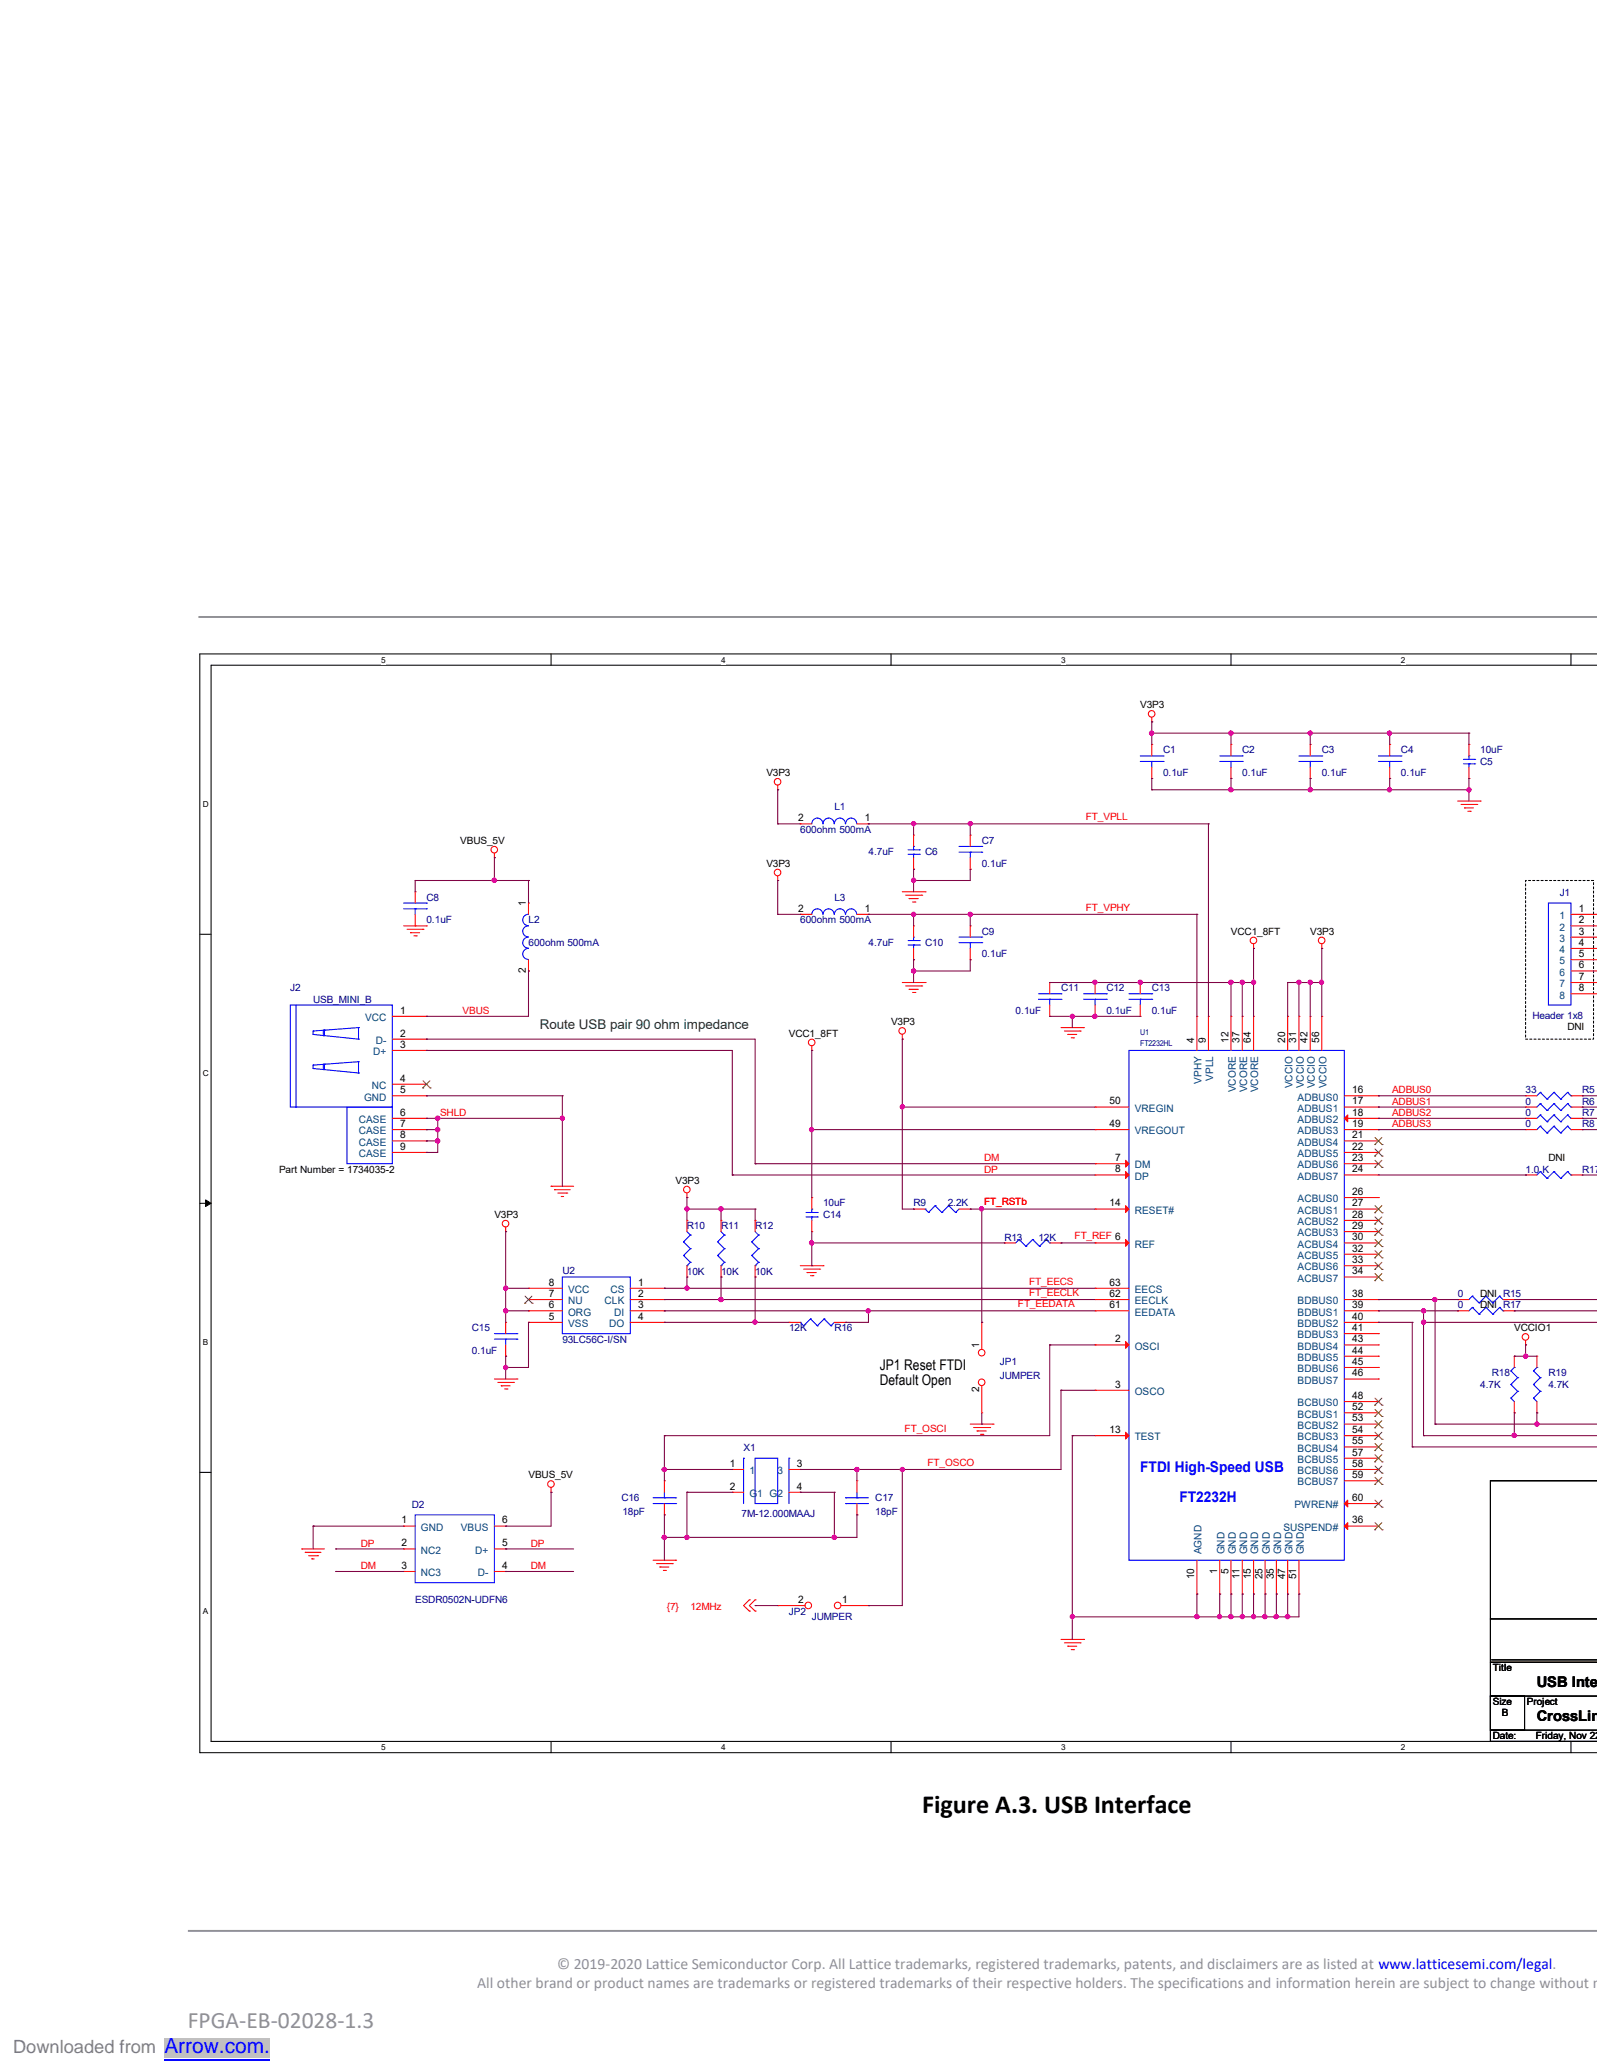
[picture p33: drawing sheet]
<svg xmlns="http://www.w3.org/2000/svg" width="216mm" height="279mm" viewBox="0 0 216 279" stroke-linecap="round" stroke-linejoin="round" font-family="sans-serif">
<defs><g id="words">
<text font-size="3.5" x="124.7" y="245.3">Figure A.3. USB Interface</text>
<text font-size="3.2" fill="#919195" x="25.4" y="274.2">FPGA-EB-02028-1.3</text>
<text font-size="2.8" fill="#00f" x="22.2" y="277.6">Arrow.com.</text>
<text font-size="2.5" fill="#808080" x="1.8" y="277.6">Downloaded from</text>
<g font-size="2.1" fill="#919195">
<text x="64.5" y="268.9">All other brand or product names are trademarks or registered trademarks of their respective holders. The specifications and information herein are subject to change without no</text>
<text x="75.3" y="266.3">© 2019-2020 Lattice Semiconductor Corp. All Lattice trademarks, registered trademarks, patents, and disclaimers are as listed at www.latticesemi.com/legal.</text>
</g>
<g font-size="2">
<text x="118.9" y="185.3">JP1 Reset FTDI</text>
<text x="118.9" y="187.3">Default Open</text>
<text x="207.8" y="228.2">USB Interf</text>
<text x="207.8" y="232.7">CrossLink</text>
</g>
<g font-size="2" fill="#00f">
<text x="154.1" y="199">FTDI High-Speed USB</text>
<text x="159.5" y="203.2">FT2232H</text>
</g>
<text font-size="1.8" fill="#008000" x="73" y="139.1">Route USB pair 90 ohm impedance</text>
<g font-size="1.4">
<text x="154.1" y="95.8">V3P3</text>
<text x="103.6" y="105">V3P3</text>
<text x="107.9" y="111.1">2</text>
<text x="116.9" y="111.1">1</text>
<text x="62.2" y="114.1">VBUS_5V</text>
<text x="103.6" y="117.2">V3P3</text>
<text x="71.1" y="122.6" transform="rotate(-90 71.1 122.6)">1</text>
<text x="107.9" y="123.3">2</text>
<text x="116.9" y="123.3">1</text>
<text x="213.4" y="123.3">1</text>
<text x="213.4" y="124.9">2</text>
<text x="71.1" y="131.6" transform="rotate(-90 71.1 131.6)">2</text>
<text x="166.4" y="126.4">VCC1_8FT</text>
<text x="177.1" y="126.4">V3P3</text>
<text x="213.4" y="126.4">3</text>
<text x="213.4" y="127.9">4</text>
<text x="213.4" y="129.4">5</text>
<text x="213.4" y="131">6</text>
<text x="54.1" y="137.1">1</text>
<text x="213.4" y="132.5">7</text>
<text x="213.4" y="134">8</text>
<text x="54.1" y="141.7">3</text>
<text x="54.1" y="140.2">2</text>
<text x="106.7" y="140.2">VCC1_8FT</text>
<text x="120.5" y="138.7">V3P3</text>
<text x="161.5" y="141" transform="rotate(-90 161.5 141)">4</text>
<text x="163" y="141" transform="rotate(-90 163 141)">9</text>
<text x="166.1" y="141" transform="rotate(-90 166.1 141)">12</text>
<text x="167.6" y="141" transform="rotate(-90 167.6 141)">37</text>
<text x="169.1" y="141" transform="rotate(-90 169.1 141)">64</text>
<text x="173.7" y="141" transform="rotate(-90 173.7 141)">20</text>
<text x="175.2" y="141" transform="rotate(-90 175.2 141)">31</text>
<text x="176.8" y="141" transform="rotate(-90 176.8 141)">42</text>
<text x="178.3" y="141" transform="rotate(-90 178.3 141)">56</text>
<text x="211.9" y="139.3">DNI</text>
<text x="54.1" y="147.8">5</text>
<text x="54.1" y="146.3">4</text>
<text x="150" y="149.4">50</text>
<text x="182.8" y="147.8">16</text>
<text x="182.8" y="149.4">17</text>
<text x="54.1" y="152.4">7</text>
<text x="54.1" y="153.9">8</text>
<text x="54.1" y="155.5">9</text>
<text x="54.1" y="150.9">6</text>
<text x="150" y="152.4">49</text>
<text x="182.8" y="150.9">18</text>
<text x="182.8" y="152.4">19</text>
<text x="182.8" y="153.9">21</text>
<text x="182.8" y="155.5">22</text>
<text x="37.7" y="158.7">Part Number = 1734035-2</text>
<text x="91.3" y="160.1">V3P3</text>
<text x="150.8" y="157">7</text>
<text x="150.8" y="158.5">8</text>
<text x="182.8" y="157">23</text>
<text x="182.8" y="158.5">24</text>
<text x="182.8" y="161.6">26</text>
<text x="209.3" y="157.1">DNI</text>
<text x="66.8" y="164.7">V3P3</text>
<text x="150" y="163.2">14</text>
<text x="182.8" y="163.2">27</text>
<text x="182.8" y="164.7">28</text>
<text x="182.8" y="166.2">29</text>
<text x="182.8" y="167.7">30</text>
<text x="74.2" y="173.9">8</text>
<text x="86.3" y="173.9">1</text>
<text x="150" y="173.9">63</text>
<text x="182.8" y="169.3">32</text>
<text x="182.8" y="170.8">33</text>
<text x="182.8" y="172.3">34</text>
<text x="74.2" y="178.5">5</text>
<text x="74.2" y="176.9">6</text>
<text x="74.2" y="175.4">7</text>
<text x="86.3" y="175.4">2</text>
<text x="86.3" y="178.5">4</text>
<text x="86.3" y="176.9">3</text>
<text x="150" y="175.4">62</text>
<text x="150" y="176.9">61</text>
<text x="182.8" y="175.4">38</text>
<text x="182.8" y="176.9">39</text>
<text x="182.8" y="178.5">40</text>
<text x="200.1" y="177">DNI R17</text>
<text x="200.1" y="175.4">DNI R15</text>
<text x="132.4" y="182.3" transform="rotate(-90 132.4 182.3)">1</text>
<text x="150.8" y="181.5">2</text>
<text x="182.8" y="180">41</text>
<text x="182.8" y="181.5">43</text>
<text x="182.8" y="183.1">44</text>
<text x="182.8" y="184.6">45</text>
<text x="204.7" y="180">VCCIO1</text>
<text x="132.4" y="188.3" transform="rotate(-90 132.4 188.3)">2</text>
<text x="150.8" y="187.7">3</text>
<text x="182.8" y="186.1">46</text>
<text x="182.8" y="189.2">48</text>
<text x="182.8" y="190.7">52</text>
<text x="150" y="193.8">13</text>
<text x="182.8" y="192.2">53</text>
<text x="182.8" y="193.8">54</text>
<text x="182.8" y="195.3">55</text>
<text x="182.8" y="196.8">57</text>
<text x="71.4" y="199.9">VBUS_5V</text>
<text x="98.7" y="198.4">1</text>
<text x="98.7" y="201.5">2</text>
<text x="107.7" y="201.5">4</text>
<text x="107.7" y="198.4">3</text>
<text x="182.8" y="203">60</text>
<text x="182.8" y="198.4">58</text>
<text x="182.8" y="199.9">59</text>
<text x="54.3" y="206">1</text>
<text x="54.3" y="209.1">2</text>
<text x="67.9" y="206">6</text>
<text x="67.9" y="209.1">5</text>
<text x="182.8" y="206">36</text>
<text x="54.3" y="212.2">3</text>
<text x="67.9" y="212.2">4</text>
<text x="161.5" y="213.5" transform="rotate(-90 161.5 213.5)">10</text>
<text x="164.5" y="212.8" transform="rotate(-90 164.5 212.8)">1</text>
<text x="166.1" y="212.8" transform="rotate(-90 166.1 212.8)">5</text>
<text x="167.6" y="213.5" transform="rotate(-90 167.6 213.5)">11</text>
<text x="169.1" y="213.5" transform="rotate(-90 169.1 213.5)">15</text>
<text x="170.7" y="213.5" transform="rotate(-90 170.7 213.5)">25</text>
<text x="172.2" y="213.5" transform="rotate(-90 172.2 213.5)">35</text>
<text x="173.7" y="213.5" transform="rotate(-90 173.7 213.5)">47</text>
<text x="175.2" y="213.5" transform="rotate(-90 175.2 213.5)">51</text>
<text x="107.9" y="216.8">2</text>
<text x="113.9" y="216.8">1</text>
<text x="201.8" y="226">Title</text>
<text x="201.8" y="230.6">Size</text>
<text x="203" y="232.1">B</text>
<text x="206.4" y="230.6">Project</text>
<text x="201.8" y="235.2">Date:</text>
<text x="207.6" y="235.2">Friday, Nov 22,</text>
</g>
<g font-size="1.4" fill="#000080">
<text x="157.2" y="101.9">C1</text>
<text x="167.9" y="101.9">C2</text>
<text x="178.7" y="101.9">C3</text>
<text x="189.4" y="101.9">C4</text>
<text x="200.1" y="101.9">10uF</text>
<text x="157.2" y="105">0.1uF</text>
<text x="167.9" y="105">0.1uF</text>
<text x="178.7" y="105">0.1uF</text>
<text x="189.4" y="105">0.1uF</text>
<text x="200.1" y="103.4">C5</text>
<text x="108.2" y="112.6">600ohm 500mA</text>
<text x="112.8" y="109.5">L1</text>
<text x="117.4" y="115.7">4.7uF</text>
<text x="125.1" y="115.7">C6</text>
<text x="132.7" y="114.1">C7</text>
<text x="132.7" y="117.2">0.1uF</text>
<text x="57.7" y="121.8">C8</text>
<text x="57.7" y="124.9">0.1uF</text>
<text x="71.4" y="124.9">L2</text>
<text x="108.2" y="124.9">600ohm 500mA</text>
<text x="112.8" y="121.8">L3</text>
<text x="210.9" y="121.2">J1</text>
<text x="71.4" y="128">600ohm 500mA</text>
<text x="117.4" y="127.9">4.7uF</text>
<text x="125.1" y="127.9">C10</text>
<text x="132.7" y="126.4">C9</text>
<text x="132.7" y="129.5">0.1uF</text>
<text x="39.2" y="134.1">J2</text>
<text x="42.3" y="135.6">USB_MINI_B</text>
<text x="137.3" y="137.1">0.1uF</text>
<text x="143.4" y="134.1">C11</text>
<text x="149.6" y="134.1">C12</text>
<text x="149.6" y="137.1">0.1uF</text>
<text x="155.7" y="134.1">C13</text>
<text x="155.7" y="137.1">0.1uF</text>
<text x="207.2" y="137.8">Header 1x8</text>
<text x="206.2" y="147.8">33</text>
<text x="206.2" y="149.4">0</text>
<text x="213.9" y="147.8">R5</text>
<text x="213.9" y="149.4">R6</text>
<text x="206.2" y="150.9">0</text>
<text x="206.2" y="152.5">0</text>
<text x="213.9" y="150.9">R7</text>
<text x="213.9" y="152.5">R8</text>
<text x="206.2" y="158.6">1.0 K</text>
<text x="213.9" y="158.6">R173</text>
<text x="92.9" y="166.2">R10</text>
<text x="97.5" y="166.2">R11</text>
<text x="102.1" y="166.2">R12</text>
<text x="111.3" y="164.7">C14</text>
<text x="111.3" y="163.2">10uF</text>
<text x="123.5" y="163.2">R9</text>
<text x="128.1" y="163.2">2.2K</text>
<text x="135.8" y="167.8">R13</text>
<text x="140.4" y="167.8">12K</text>
<text x="76" y="172.3">U2</text>
<text x="92.9" y="172.4">10K</text>
<text x="97.5" y="172.4">10K</text>
<text x="102.1" y="172.4">10K</text>
<text x="197.1" y="177">0</text>
<text x="197.1" y="175.4">0</text>
<text x="63.8" y="180">C15</text>
<text x="63.8" y="183.1">0.1uF</text>
<text x="76" y="181.6">93LC56C-I/SN</text>
<text x="106.7" y="180">12K</text>
<text x="112.8" y="180">R16</text>
<text x="135.2" y="184.6">JP1</text>
<text x="135.2" y="186.5">JUMPER</text>
<text x="200.1" y="187.7">4.7K</text>
<text x="201.7" y="186.1">R18</text>
<text x="209.3" y="186.1">R19</text>
<text x="209.3" y="187.7">4.7K</text>
<text x="100.5" y="196.3">X1</text>
<text x="55.7" y="203.9">D2</text>
<text x="84" y="203">C16</text>
<text x="118.3" y="203">C17</text>
<text x="84.1" y="204.8">18pF</text>
<text x="100.2" y="205.2">7M-12.000MAAJ</text>
<text x="118.3" y="204.8">18pF</text>
<text x="56.1" y="216.8">ESDR0502N-UDFN6</text>
<text x="106.7" y="218.3">JP2</text>
<text x="109.7" y="219.1">JUMPER</text>
</g>
<g font-size="1.4" fill="#f00">
<text x="146.8" y="110.9">FT_VPLL</text>
<text x="146.8" y="123.2">FT_VPHY</text>
<text x="62.5" y="137.1">VBUS</text>
<text x="188.2" y="149.4">ADBUS1</text>
<text x="188.2" y="147.9">ADBUS0</text>
<text x="59.5" y="150.9">SHLD</text>
<text x="188.2" y="152.5">ADBUS3</text>
<text x="188.2" y="150.9">ADBUS2</text>
<text x="133" y="157.1">DM</text>
<text x="133" y="158.6">DP</text>
<text x="133" y="163">FT_RSTb</text>
<text x="145.3" y="167.6">FT_REF 6</text>
<text x="139.1" y="173.7">FT_EECS</text>
<text x="137.6" y="176.8">FT_EEDATA</text>
<text x="139.1" y="175.3">FT_EECLK</text>
<text x="122.3" y="193.7">FT_OSCI</text>
<text x="125.4" y="198.2">FT_OSCO</text>
<text x="48.8" y="209.2">DP</text>
<text x="71.8" y="209.2">DP</text>
<text x="48.8" y="212.2">DM</text>
<text x="71.8" y="212.2">DM</text>
<text x="90.1" y="217.7">{7}</text>
<text x="93.3" y="217.7">12MHz</text>
</g>
<g font-size="1.4" fill="#004080">
<text x="210.8" y="124.3">1</text>
<text x="210.8" y="125.9">2</text>
<text x="210.8" y="127.4">3</text>
<text x="210.8" y="128.9">4</text>
<text x="210.8" y="130.4">5</text>
<text x="210.8" y="132">6</text>
<text x="210.8" y="133.5">7</text>
<text x="210.8" y="135">8</text>
<text x="49.4" y="138.1">VCC</text>
<text x="50.5" y="142.7">D+</text>
<text x="50.8" y="141.2">D-</text>
<text x="49.2" y="148.8">GND</text>
<text x="50.3" y="147.3">NC</text>
<text x="162.4" y="146.6" transform="rotate(-90 162.4 146.6)">VPHY</text>
<text x="164" y="146.2" transform="rotate(-90 164 146.2)">VPLL</text>
<text x="167.1" y="147.7" transform="rotate(-90 167.1 147.7)">VCORE</text>
<text x="168.6" y="147.7" transform="rotate(-90 168.6 147.7)">VCORE</text>
<text x="170.1" y="147.7" transform="rotate(-90 170.1 147.7)">VCORE</text>
<text x="174.7" y="147.2" transform="rotate(-90 174.7 147.2)">VCCIO</text>
<text x="175.4" y="148.8">ADBUS0</text>
<text x="176.2" y="147.2" transform="rotate(-90 176.2 147.2)">VCCIO</text>
<text x="177.8" y="147.2" transform="rotate(-90 177.8 147.2)">VCCIO</text>
<text x="179.3" y="147.2" transform="rotate(-90 179.3 147.2)">VCCIO</text>
<text x="48.5" y="153.4">CASE</text>
<text x="48.5" y="154.9">CASE</text>
<text x="48.5" y="151.9">CASE</text>
<text x="153.4" y="150.4">VREGIN</text>
<text x="153.4" y="153.4">VREGOUT</text>
<text x="175.4" y="150.4">ADBUS1</text>
<text x="175.4" y="151.9">ADBUS2</text>
<text x="175.4" y="153.4">ADBUS3</text>
<text x="175.4" y="154.9">ADBUS4</text>
<text x="48.5" y="156.5">CASE</text>
<text x="153.4" y="158">DM</text>
<text x="153.4" y="159.5">DP</text>
<text x="175.4" y="156.5">ADBUS5</text>
<text x="175.4" y="158">ADBUS6</text>
<text x="175.4" y="159.5">ADBUS7</text>
<text x="153.4" y="164.2">RESET#</text>
<text x="175.4" y="162.6">ACBUS0</text>
<text x="175.4" y="164.2">ACBUS1</text>
<text x="175.4" y="165.7">ACBUS2</text>
<text x="175.4" y="167.2">ACBUS3</text>
<text x="153.4" y="168.7">REF</text>
<text x="175.4" y="168.7">ACBUS4</text>
<text x="175.4" y="170.3">ACBUS5</text>
<text x="175.4" y="171.8">ACBUS6</text>
<text x="175.4" y="173.3">ACBUS7</text>
<text x="76.8" y="179.5">VSS</text>
<text x="76.8" y="177.9">ORG</text>
<text x="76.8" y="176.4">NU</text>
<text x="76.8" y="174.9">VCC</text>
<text x="81.7" y="176.4">CLK</text>
<text x="82.4" y="179.5">DO</text>
<text x="82.5" y="174.9">CS</text>
<text x="83" y="177.9">DI</text>
<text x="153.4" y="174.9">EECS</text>
<text x="153.4" y="176.4">EECLK</text>
<text x="153.4" y="177.9">EEDATA</text>
<text x="175.4" y="176.4">BDBUS0</text>
<text x="175.4" y="177.9">BDBUS1</text>
<text x="175.4" y="179.5">BDBUS2</text>
<text x="153.4" y="182.5">OSCI</text>
<text x="175.4" y="181">BDBUS3</text>
<text x="175.4" y="182.5">BDBUS4</text>
<text x="175.4" y="184">BDBUS5</text>
<text x="175.4" y="185.6">BDBUS6</text>
<text x="153.4" y="188.7">OSCO</text>
<text x="175.4" y="187.1">BDBUS7</text>
<text x="175.4" y="190.2">BCBUS0</text>
<text x="175.4" y="191.7">BCBUS1</text>
<text x="153.4" y="194.8">TEST</text>
<text x="175.4" y="193.2">BCBUS2</text>
<text x="175.4" y="194.8">BCBUS3</text>
<text x="175.4" y="196.3">BCBUS4</text>
<text x="175.4" y="197.8">BCBUS5</text>
<text x="101.3" y="199.4">1</text>
<text x="101.3" y="202.5">G1 G2</text>
<text x="105.1" y="199.4">3</text>
<text x="175" y="204">PWREN#</text>
<text x="175.4" y="199.4">BCBUS6</text>
<text x="175.4" y="200.9">BCBUS7</text>
<text x="56.9" y="207">GND</text>
<text x="62.3" y="207">VBUS</text>
<text x="173.5" y="207">SUSPEND#</text>
<text x="56.9" y="210.1">NC2</text>
<text x="56.9" y="213.2">NC3</text>
<text x="64.2" y="210.1">D+</text>
<text x="64.6" y="213.2">D-</text>
<text x="162.4" y="210.2" transform="rotate(-90 162.4 210.2)">AGND</text>
<text x="165.5" y="210.2" transform="rotate(-90 165.5 210.2)">GND</text>
<text x="167.1" y="210.2" transform="rotate(-90 167.1 210.2)">GND</text>
<text x="168.6" y="210.2" transform="rotate(-90 168.6 210.2)">GND</text>
<text x="170.1" y="210.2" transform="rotate(-90 170.1 210.2)">GND</text>
<text x="171.7" y="210.2" transform="rotate(-90 171.7 210.2)">GND</text>
<text x="173.2" y="210.2" transform="rotate(-90 173.2 210.2)">GND</text>
<text x="174.7" y="210.2" transform="rotate(-90 174.7 210.2)">GND</text>
<text x="176.2" y="210.2" transform="rotate(-90 176.2 210.2)">GND</text>
</g>
<g font-size="1.1">
<text x="51.5" y="89.6">5</text>
<text x="97.5" y="89.6">4</text>
<text x="143.4" y="89.6">3</text>
<text x="189.4" y="89.6">2</text>
<text x="27.4" y="109.1">D</text>
<text x="27.4" y="145.5">C</text>
<text x="27.4" y="181.9">B</text>
<text x="27.4" y="218.3">A</text>
<text x="51.5" y="236.7">5</text>
<text x="97.5" y="236.7">4</text>
<text x="143.4" y="236.7">3</text>
<text x="189.4" y="236.7">2</text>
</g>
<g font-size="1.1" fill="#000080">
<text x="154.1" y="141.5">FT2232HL</text>
<text x="154.1" y="139.9">U1</text>
</g>
</g></defs>
<path d="M26.8 83.4h189.1M25.4 261.1h190.5" fill="none" stroke="#919195" stroke-width=".26"/>
<path d="M215.9 88.4h-188.9v148.6h188.9M215.9 90h-187.4v145.5h187.4" fill="none" stroke="#000" stroke-width=".14"/>
<g fill="#fff">
<path d="M51.5 88.6h.6v1.3h-.6z"/>
<path d="M51.5 235.7h.6v1.2h-.6z"/>
</g>
<path d="M74.5 88.4v1.6M74.5 235.5v1.5" fill="none" stroke="#000" stroke-width=".14"/>
<g fill="#fff">
<path d="M97.5 88.6h.6v1.3h-.6z"/>
<path d="M97.5 235.7h.6v1.2h-.6z"/>
</g>
<path d="M120.5 88.4v1.6M120.5 235.5v1.5" fill="none" stroke="#000" stroke-width=".14"/>
<g fill="#fff">
<path d="M143.4 88.6h.6v1.3h-.6z"/>
<path d="M143.4 235.7h.6v1.2h-.6z"/>
</g>
<path d="M166.4 88.4v1.6M166.4 235.5v1.5" fill="none" stroke="#000" stroke-width=".14"/>
<g fill="#fff">
<path d="M189.4 88.6h.6v1.3h-.6z"/>
<path d="M189.4 235.7h.6v1.2h-.6z"/>
</g>
<path d="M212.4 88.4v1.6M212.4 235.5v1.5" fill="none" stroke="#000" stroke-width=".14"/>
<g fill="#fff">
<path d="M27.4 108.2h.8v1.2h-.8z"/>
<path d="M27.4 144.5h.8v1.3h-.8z"/>
</g>
<path d="M27 126.3h1.5" fill="none" stroke="#000" stroke-width=".14"/>
<path d="M27.4 180.9h.7v1.3h-.7z" fill="#fff"/>
<path d="M27 162.7h1.5" fill="none" stroke="#000" stroke-width=".14"/>
<path d="M27.8 162.3l.7 .4-.7 .5z" fill="#000" stroke="#000" stroke-width=".14"/>
<path d="M27.4 217.3h.7v1.3h-.7z" fill="#fff"/>
<path d="M27 199.1h1.5M201.5 218.9h14.4M215.9 200.3h-14.4v35.2h14.4M201.5 229.4h4.6v4.6h-4.6zM201.5 234h14.4M201.5 224.8h14.4M201.5 229.4h14.4M201.7 224.5h14.2" fill="none" stroke="#000" stroke-width=".14"/>
<path d="M206.2 119.1h9.2v21.4h-9.2z" fill="none" stroke="#000" stroke-width=".14" stroke-dasharray=".3"/>
<g fill="none" stroke="#f00" stroke-width=".14">
<path d="M155.7 97.6h.1M155.7 97v.6M66.8 116h.1M66.8 115.4v.6M105.1 106.8h.1M105.1 119.1h.1M105.1 106.2v.6M105.1 118.5v.6M123.5 117.6h.1M123.5 112.9h.1M123.5 112.9v1.6M123.5 116v1.6"/>
<path d="M155.7 100.7h.1M155.7 105.3h.1M155.7 100.7v1.5M155.7 103.8v1.5M187.9 100.7h.1M187.9 105.3h.1M187.9 100.7v1.5M187.9 103.8v1.5M197.1 108.3h3M197.5 108.8h2.1M198 109.3h1.2M198 109.3h.1"/>
<path d="M198.4 109.7h.4M198.8 109.7h.1M199.6 108.8h.1M200.1 108.3h.1M54.6 125.2h3.1M55 125.7h2.2M55.5 126.1h1.2M55.5 126.1h.1M56 126.6h.3M56.3 126.6h.1M57.2 125.7h.1M57.7 125.2h.1"/>
<path d="M122 120.6h3.1M122 132.9h3.1M122 139.9v.6M122.4 121.1h2.2M122.4 133.3h2.2M122.9 121.5h.1M122.9 133.8h.1M122.9 121.5h1.2M122.9 133.8h1.2M123.4 122h.3M123.4 134.2h.3M123.5 129.8h.1"/>
<path d="M123.5 125.2h.1M123.5 125.2v1.5M123.5 128.3v1.5M123.7 122h.1M123.7 134.2h.1M124.6 121.1h.1M124.6 133.3h.1M125.1 120.6h.1M125.1 132.9h.1M131.2 125.2h.1M131.2 129.8h.1M131.2 125.2v1.5"/>
<path d="M131.2 128.3v1.5M143.4 139h3.1M143.9 139.4h2.1M144.4 139.9h1.2M144.4 139.9h.1M146 139.4h.1M146.5 139h.1M161.8 137.4h.1M161.8 137.4v4.7M163.4 137.4h.1M163.4 137.4v4.7M166.4 137.4h.1"/>
<path d="M166.4 137.4v4.7M167.9 137.4h.1M167.9 137.4v4.7M169.5 128.3h.1M169.5 137.4h.1M169.5 127.7v.6M169.5 137.4v4.7M174.1 137.4h.1M174.1 137.4v4.7M175.6 137.4h.1M175.6 137.4v4.7M177.1 137.4h.1"/>
<path d="M177.1 137.4v4.7M178.7 128.3h.1M178.7 137.4h.1M178.7 127.7v.6M178.7 137.4v4.7M212.4 132.9h3.5M212.4 125.2h3.5M212.4 123.7h3.5M212.4 126.7h3.5M212.4 128.3h3.5M212.4 129.8h3.5M212.4 131.3h3.5"/>
<path d="M212.4 134.4h3.5M109.7 142.1h.1M109.7 141.5v.6M122 140.5h.1M144.8 140.4h.3M145.1 140.4h.1M148 149.7h4.6M148 152.8h4.6M148 157.4h4.6M148 158.9h4.6M148 149.7h.1M148 152.8h.1"/>
<path d="M148 157.4h.1M148 158.9h.1M181.7 149.7h4.7M181.7 152.8h4.7M181.7 157.4h4.7M181.7 158.9h4.7M181.7 148.2h4.7M181.7 151.2h4.7M181.7 154.3h4.7M181.7 155.9h4.7M186.4 148.2h.1M186.4 149.7h.1"/>
<path d="M186.4 151.2h.1M186.4 152.8h.1M186.4 154.3h.1M186.4 155.9h.1M186.4 157.4h.1M186.4 158.9h.1M68.4 166.6h.1M68.4 178.8h.1M68.4 166v.6M68.4 178.8v1.6M74.5 160.4h3M74.5 160.4h.1"/>
<path d="M75 160.9h2.1M75 160.9h.1M75.4 161.3h1.2M75.9 161.8h.3M75.9 161.8h.1M76.6 161.3h.1M92.9 162h.1M92.9 161.3v.7M108.2 171.2h3.1M108.6 171.6h2.2M109.1 172.1h1.3M109.1 172.1h.1"/>
<path d="M109.6 172.5h.3M109.7 166.6h.1M109.7 162h.1M109.7 162v1.5M109.7 165v1.6M109.9 172.5h.1M110.8 171.6h.1M111.3 171.2h.1M123.5 163.5h.1M123.5 163.5h1.6M129.6 163.5h1.6M131.2 163.5h.1"/>
<path d="M148 163.5h4.6M148 177.3h4.6M148 168.1h4.6M148 174.2h4.6M148 175.7h4.6M148 168.1h.1M148 163.5h.1M148 174.2h.1M148 175.7h.1M148 177.3h.1M181.7 171.2h4.7M181.7 163.5h4.7"/>
<path d="M181.7 177.3h4.7M181.7 168.1h4.7M181.7 175.7h4.7M181.7 162h4.7M181.7 165h4.7M181.7 166.6h4.7M181.7 169.6h4.7M181.7 172.7h4.7M181.7 178.8h4.7M186.4 162h.1M186.4 163.5h.1M186.4 165h.1"/>
<path d="M186.4 166.6h.1M186.4 168.1h.1M186.4 169.6h.1M186.4 171.2h.1M186.4 172.7h.1M186.4 175.7h.1M186.4 177.3h.1M186.4 178.8h.1M197.1 177.3h1.5M197.1 177.3h.1M203.2 177.3h1.5M204.7 177.3h.1"/>
<path d="M66.8 186.5h3.1M67.3 187h2.1M67.8 187.4h1.2M67.8 187.4h.1M68.2 187.8h.3M68.4 183.4h.1M68.4 181.9v1.5M68.5 187.8h.1M69.4 187h.1M69.9 186.5h.1M131.2 192.6h3.1M131.6 193.1h2.2"/>
<path d="M132.1 193.5h.1M132.1 193.5h1.2M132.6 194h.3M132.9 194h.1M133.8 193.1h.1M134.3 192.6h.1M148 181.9h4.6M148 188h4.6M148 194.2h4.6M148 181.9h.1M148 188h.1M148 194.2h.1"/>
<path d="M181.7 186.5h4.7M181.7 192.6h4.7M181.7 181.9h4.7M181.7 194.2h4.7M181.7 180.4h4.7M181.7 183.4h4.7M181.7 184.9h4.7M181.7 189.5h4.7M181.7 191.1h4.7M181.7 195.7h4.7M181.7 197.2h4.7M181.7 198.7h4.7"/>
<path d="M186.4 180.4h.1M186.4 181.9h.1M186.4 183.4h.1M186.4 184.9h.1M186.4 186.5h.1M186.4 189.5h.1M186.4 191.1h.1M186.4 192.6h.1M186.4 194.2h.1M186.4 195.7h.1M186.4 197.2h.1M186.4 198.7h.1"/>
<path d="M204.7 191.1h.1M204.7 183.4h.1M204.7 183.4v1.5M204.7 189.5v1.6M206.2 181.9h.1M206.2 181.3v.6M207.8 191.1h.1M207.8 183.4h.1M207.8 183.4v1.5M207.8 189.5v1.6M40.8 209.5h3.1M40.8 209.5h.1"/>
<path d="M41.3 209.9h2.1M41.3 209.9h.1M41.7 210.4h1.2M42.2 210.8h.3M42.2 210.8h.1M42.9 210.4h.1M74.5 201.8h.1M74.5 201.2v.6M88.3 211h3M88.8 211.5h2.1M89.2 211.9h.1M89.2 211.9h1.2"/>
<path d="M89.7 212.4h.3M89.8 204.9h.1M89.8 200.3h.1M89.8 200.3v1.5M89.8 203.3v1.6M90 212.4h.1M90.9 211.5h.1M91.3 211h.1M101.3 216.4h.1M101.3 217.9h.1M101.3 216.4l-.8 .7 .8 .8M102.1 216.4l-.8 .7 .8 .8"/>
<path d="M102.1 216.4h.1M102.1 217.9h.1M161.8 215.6h.1M161.8 211v4.6M164.9 215.6h.1M164.9 211v4.6M166.4 215.6h.1M166.4 211v4.6M167.9 215.6h.1M167.9 211v4.6M169.5 215.6h.1M169.5 211v4.6"/>
<path d="M171 215.6h.1M171 211v4.6M172.6 215.6h.1M172.6 211v4.6M174.1 215.6h.1M174.1 211v4.6M175.6 215.6h.1M175.6 211v4.6M181.7 203.3h4.7M181.7 206.4h4.7M181.7 200.3h4.7M186.4 203.3h.1"/>
<path d="M186.4 206.4h.1M186.4 200.3h.1M143.4 221.7h3.1M143.9 222.2h2.1M144.4 222.6h1.2M144.4 222.6h.1M144.8 223.1h.3M145.1 223.1h.1M146 222.2h.1M146.5 221.7h.1"/>
<circle cx="155.7" cy="96.5" r=".44"/>
<circle cx="66.8" cy="114.9" r=".44"/>
<circle cx="105.1" cy="105.7" r=".44"/>
<circle cx="105.1" cy="118" r=".44"/>
<circle cx="122" cy="139.4" r=".44"/>
<circle cx="169.5" cy="127.2" r=".44"/>
<circle cx="178.7" cy="127.2" r=".44"/>
<circle cx="109.7" cy="141" r=".44"/>
<circle cx="68.3" cy="165.5" r=".44"/>
<circle cx="92.9" cy="160.9" r=".44"/>
<circle cx="206.2" cy="180.8" r=".44"/>
<circle cx="74.5" cy="200.7" r=".44"/>
</g>
<g fill="none" stroke="#00f" stroke-width=".14">
<path d="M122.8 115.5h1.5M122.8 114.9h1.5M123.5 114.5h.1M123.5 115.5h.1M123.5 114.5v.4M123.5 115.5v.5M124.3 115.5h.1M124.3 114.9h.1M154.1 102.2h3.1M154.1 103h3.1M155.7 103h.1M155.7 103v.8"/>
<path d="M157.2 102.2h.1M157.2 103h.1M186.4 102.2h3M186.4 103h3M187.9 103h.1M187.9 103v.8M189.4 102.2h.1M189.4 103h.1M122.8 127.8h1.5M122.8 127.2h1.5M123.5 126.7h.1M123.5 127.8h.1"/>
<path d="M123.5 126.7v.5M123.5 127.8v.5M124.3 127.8h.1M124.3 127.2h.1M129.6 126.7h3.1M129.6 127.5h3.1M131.2 127.5h.1M131.2 127.5v.8M132.7 126.7h.1M132.7 127.5h.1M209.3 122.1h3.1v13.8h-3.1zM152.6 142.1h29.1v68.9h-29.1z"/>
<path d="M109 164.6h1.5M109 164h1.5M109.7 163.5h.1M109.7 164.6h.1M109.7 163.5v.5M109.7 164.6v.4M110.5 164.6h.1M110.5 164h.1M125.1 163.5l.4 .5M125.1 163.5h.1M125.5 164h.1M126.4 163.1l.9 .9"/>
<path d="M126.4 163.1h.1M126.4 163.1l-.9 .9M127.3 164h.1M128.3 163.1l.9 .9M128.3 163.1h.1M128.3 163.1l-1 .9M129.2 164h.1M129.6 163.5l-.4 .5M199 176.8l-.4 .5M199 176.8h.1M199 176.8l1 .9M200 177.7h.1"/>
<path d="M200.9 176.8h.1M200.9 176.8l.9 .9M200.9 176.8l-.9 .9M201.8 177.7h.1M202.7 176.8h.1M202.7 176.8l.5 .5M202.7 176.8l-.9 .9M203.2 177.3h.1M66.8 180.4h3.1M66.8 181.1h3.1M68.4 181.1h.1M68.4 181.1v.8"/>
<path d="M69.9 180.4h.1M69.9 181.1h.1M204.3 187.2l.9 1M204.3 185.4l.9 .9M204.3 189.1l.4 .4M204.3 189.1h.1M204.3 187.2h.1M204.3 185.4h.1M204.7 184.9h.1M204.7 184.9l-.4 .5M205.2 188.2h.1M205.2 186.3h.1"/>
<path d="M205.2 188.2l-.9 .9M205.2 186.3l-.9 .9M207.3 189.1l.5 .4M207.3 187.2l.9 1M207.3 185.4l.9 .9M207.3 189.1h.1M207.3 187.2h.1M207.3 185.4h.1M207.8 184.9h.1M207.8 184.9l-.5 .5M208.2 188.2h.1M208.2 186.3h.1"/>
<path d="M208.2 188.2l-.9 .9M208.2 186.3l-.9 .9M88.3 203.3h3M88.3 202.6h3M89.8 202.6h.1M89.8 201.8v.8M91.3 203.3h.1M91.3 202.6h.1"/>
</g>
<g fill="#f00" stroke="#f00" stroke-width=".14">
<path d="M152.2 156.9l.4 .5-.4 .4z"/>
<path d="M152.2 158.4l.4 .5-.4 .5z"/>
<path d="M152.2 167.6l.4 .5-.4 .4z"/>
<path d="M152.2 163.1l.4 .4-.4 .5z"/>
<path d="M152.2 181.4l.4 .5-.4 .4z"/>
<path d="M152.2 193.7l.4 .5-.4 .4z"/>
<path d="M181.7 151.2l.5-.4v.9z"/>
<path d="M181.7 203.3l.5-.4v.9z"/>
<path d="M181.7 206.4l.5-.5v.9z"/>
</g>
<g fill="none" stroke="#804000" stroke-width=".14">
<path d="M185.9 154.8h.1M185.9 156.3h.1M185.9 157.9h.1M185.9 153.8l.9 1M185.9 155.4l.9 .9M185.9 156.9l.9 1M186.8 153.8l-.9 1M186.8 155.4l-.9 .9M186.8 156.9l-.9 1M186.8 154.8h.1M186.8 156.3h.1M186.8 157.9h.1"/>
<path d="M185.9 164h.1M185.9 165.5h.1M185.9 167.1h.1M185.9 168.6h.1M185.9 170.1h.1M185.9 171.7h.1M185.9 173.2h.1M185.9 163.1l.9 .9M185.9 164.6l.9 .9M185.9 166.1l.9 1M185.9 167.6l.9 1M185.9 169.2l.9 .9"/>
<path d="M185.9 170.7l.9 1M185.9 172.2l.9 1M186.8 163.1l-.9 .9M186.8 164.6l-.9 .9M186.8 166.1l-.9 1M186.8 167.6l-.9 1M186.8 169.2l-.9 .9M186.8 170.7l-.9 1M186.8 172.2l-.9 1M186.8 164h.1M186.8 165.5h.1M186.8 167.1h.1"/>
<path d="M186.8 168.6h.1M186.8 170.1h.1M186.8 171.7h.1M186.8 173.2h.1M185.9 190h.1M185.9 191.6h.1M185.9 193.1h.1M185.9 194.7h.1M185.9 196.2h.1M185.9 197.7h.1M185.9 199.2h.1M185.9 189.1l.9 .9"/>
<path d="M185.9 190.6l.9 1M185.9 192.1l.9 1M185.9 193.7l.9 1M185.9 195.2l.9 1M185.9 196.7l.9 1M185.9 198.3l.9 .9M185.9 199.8l.9 .9M186.8 189.1l-.9 .9M186.8 190.6l-.9 1M186.8 192.1l-.9 1M186.8 193.7l-.9 1M186.8 195.2l-.9 1"/>
<path d="M186.8 196.7l-.9 1M186.8 198.3l-.9 .9M186.8 199.8l-.9 .9M186.8 190h.1M186.8 191.6h.1M186.8 193.1h.1M186.8 194.7h.1M186.8 196.2h.1M186.8 197.7h.1M186.8 199.2h.1M185.9 203.8h.1M185.9 206.9h.1"/>
<path d="M185.9 200.7h.1M185.9 202.9l.9 .9M185.9 205.9l.9 1M186.8 202.9l-.9 .9M186.8 205.9l-.9 1M186.8 203.8h.1M186.8 206.9h.1M186.8 200.7h.1"/>
</g>
<circle cx="132.7" cy="182.9" r=".44" fill="#fff" stroke="#f00" stroke-width=".14"/>
<path d="M132.7 178.8h.1M132.7 178.8v3.7" fill="none" stroke="#f00" stroke-width=".14"/>
<circle cx="132.7" cy="186.9" r=".44" fill="#fff" stroke="#f00" stroke-width=".14"/>
<g fill="none" stroke="#f00" stroke-width=".14">
<path d="M108.2 111.4h1.5M108.2 111.4h.1M115.8 111.4h1.6M117.4 111.4h.1M131.2 112.9h.1M131.2 117.6h.1M131.2 112.9v1.6M131.2 116v1.6M166.4 100.7h.1M166.4 105.3h.1M166.4 100.7v1.5M166.4 103.8v1.5"/>
<path d="M177.1 100.7h.1M177.1 105.3h.1M177.1 100.7v1.5M177.1 103.8v1.5M53 137.4h4.7M56.1 120.6h.1M56.1 125.2h.1M56.1 120.6v1.5M56.1 123.7v1.5M57.7 137.4h.1M71.4 122.1h.1M71.4 131.3h.1"/>
<path d="M71.4 122.1v1.6M71.4 129.8v1.5M148 132.9h.1M148 137.4h.1M148 132.9v1.5M148 135.9v1.5M53 151.2h4.7M53 140.5h4.7M53 142.1h4.7M53 148.2h4.7M53 146.6h4.7M53 152.8h4.7"/>
<path d="M53 154.3h4.7M53 155.9h4.7M57.7 140.5h.1M57.7 142.1h.1M57.7 148.2h.1M57.7 146.6h.1M57.7 152.8h.1M57.7 154.3h.1M57.7 155.9h.1M57.7 151.2h.1M206.2 151.2h1.6M206.2 151.2h.1"/>
<path d="M212.4 151.2h1.5M213.9 151.2h.1M71.4 174.2h4.6M71.4 175.7h4.6M71.4 177.3h4.6M71.4 178.8h4.6M71.4 178.8h.1M71.4 177.3h.1M71.4 175.7h.1M71.4 174.2h.1M85.2 174.2h4.6M85.2 175.7h4.6"/>
<path d="M85.2 177.3h4.6M85.2 178.8h4.6M89.8 174.2h.1M89.8 175.7h.1M89.8 177.3h.1M89.8 178.8h.1M102.1 165h.1M102.1 172.7h.1M102.1 165v1.6M102.1 171.2v1.5M197.1 175.7h1.5M197.1 175.7h.1"/>
<path d="M203.2 175.7h1.5M204.7 175.7h.1M99 198.7h.1M99 198.7h1.5M106.7 198.7h1.5M108.2 198.7h.1M132.7 191.1h.1M132.7 187.4v3.7M54.6 206.4h1.5M54.6 209.5h1.5M54.6 212.5h1.5M54.6 206.4h.1"/>
<path d="M54.6 209.5h.1M54.6 212.5h.1M66.8 206.4h1.6M66.8 209.5h1.6M66.8 212.5h1.6M68.4 212.5h.1M68.4 206.4h.1M68.4 209.5h.1M99 201.8h.1M99 201.8h1.5M106.7 201.8h1.5M108.2 201.8h.1"/>
<path d="M115.8 204.9h.1M115.8 200.3h.1M115.8 200.3v1.5M115.8 203.3v1.6"/>
</g>
<g fill="none" stroke="#00f" stroke-width=".14">
<path d="M110.5 110.6a.75 .75 0 0 1 .7 .8M110.5 110.6a.75 .75 0 0 0-.8 .8M112 110.6a.75 .75 0 0 1 .8 .8M112 110.6a.75 .75 0 0 0-.7 .8M113.6 110.6a.75 .75 0 0 1 .7 .8M113.6 110.6a.76 .76 0 0 0-.8 .8M115.1 110.6a.75 .75 0 0 1 .7 .8M115.1 110.6a.76 .76 0 0 0-.8 .8M129.6 114.5h3.1M129.6 115.2h3.1M131.2 115.2h.1M131.2 115.2v.8"/>
<path d="M132.7 114.5h.1M132.7 115.2h.1M164.9 102.2h3M164.9 103h3M166.4 103h.1M166.4 103v.8M167.9 102.2h.1M167.9 103h.1M175.6 102.2h3.1M175.6 103h3.1M177.1 103h.1M177.1 103v.8"/>
<path d="M178.7 102.2h.1M178.7 103h.1M39.2 135.9h13.8v13.8h-13.8zM40 135.9v13.8M42.3 139.9h.1M42.3 139.4h.1M42.3 139.4v.5M42.3 139.9l6.2 .6M43.7 139.3v.8M43.9 139.3h.1M43.9 139.3v.8M48.5 139h.1"/>
<path d="M48.5 139v1.5M48.5 139l-6.2 .4M54.6 122.1h3.1M54.6 122.9h3.1M56.1 122.9h.1M56.1 122.9v.8M57.7 122.1h.1M57.7 122.9h.1M71.4 125.2a.75 .75 0 0 0-.7 .8 .75 .75 0 0 0 .7 .7M71.4 126.7a.75 .75 0 0 0-.7 .8 .75 .75 0 0 0 .7 .7M71.4 123.7a.76 .76 0 0 0-.7 .7 .76 .76 0 0 0 .7 .8M71.4 128.3a.75 .75 0 0 0-.7 .7 .75 .75 0 0 0 .7 .8"/>
<path d="M146.5 134.4h3.1M146.5 135.1h3.1M148 135.1h.1M148 135.1v.8M149.6 134.4h.1M149.6 135.1h.1M40 149.7h.1M42.3 144.5h.1M42.3 144h.1M42.3 144v.5M42.3 144.5l6.2 .6M43.7 140.1h.1"/>
<path d="M43.7 144.6h.1M43.7 143.9v.7M43.9 143.9h.1M43.9 143.9v.7M46.9 149.7h6.1v7.7h-6.1zM48.5 140.5h.1M48.5 143.6h.1M48.5 145.1h.1M48.5 143.6v1.5M48.5 143.6l-6.2 .4M208.2 150.8l-.4 .4M208.2 150.8h.1"/>
<path d="M208.2 150.8l1 .9M209.2 151.7h.1M210.1 150.8h.1M210.1 150.8l.9 .9M210.1 150.8l-.9 .9M211 151.7h.1M211.9 150.8h.1M211.9 150.8l.5 .4M211.9 150.8l-.9 .9M212.4 151.2h.1M76 172.7h9.2v7.7h-9.2zM101.6 167.9h.1"/>
<path d="M101.6 169.8h.1M101.6 167.9l.9 1M101.6 169.8l.9 .9M102.1 171.2h.1M102.1 166.6l.4 .4M102.5 167h.1M102.5 168.9h.1M102.5 170.7h.1M102.5 167l-.9 .9M102.5 168.9l-.9 .9M102.5 170.7l-.4 .5M199 175.3l-.4 .4"/>
<path d="M199 175.3h.1M199 175.3l1 .9M200 176.2h.1M200.9 175.3h.1M200.9 175.3l.9 .9M200.9 175.3l-.9 .9M201.8 176.2h.1M202.7 175.3h.1M202.7 175.3l.5 .4M202.7 175.3l-.9 .9M203.2 175.7h.1M100.5 197.2h.1"/>
<path d="M100.5 197.2v6.1M102.1 197.2h3v6.1h-3zM106.7 197.2h.1M106.7 197.2v6.1M56.1 204.9h10.7v9.1h-10.7zM114.3 203.3h3.1M114.3 202.6h3.1M114.3 203.3h.1M114.3 202.6h.1M115.8 202.6h.1M115.8 201.8v.8"/>
</g>
<path d="M57.2 147.1h.1M57.2 146.2l.9 .9M58.1 146.2l-.9 .9M58.1 147.1h.1M71 176.2h.1M71 175.3l.9 .9M71.9 175.3l-.9 .9M71.9 176.2h.1" fill="none" stroke="#804000" stroke-width=".14"/>
<circle cx="113.2" cy="217.1" r=".44" fill="#fff" stroke="#f00" stroke-width=".14"/>
<path d="M113.7 217.1h3.7M117.4 217.1h.1" fill="none" stroke="#f00" stroke-width=".14"/>
<circle cx="109.3" cy="217.1" r=".44" fill="#fff" stroke="#f00" stroke-width=".14"/>
<g fill="none" stroke="#f00" stroke-width=".14">
<path d="M198.6 105.3h.1M198.6 100.7h.1M198.6 100.7v1.5M198.6 103.8v1.5M108.2 123.7h1.5M108.2 123.7h.1M115.8 123.7h1.6M117.4 123.7h.1M141.9 132.9h.1M141.9 137.4h.1M141.9 132.9v1.5M141.9 135.9v1.5"/>
<path d="M154.1 132.9h.1M154.1 137.4h.1M154.1 132.9v1.5M154.1 135.9v1.5M206.2 148.2h1.6M206.2 149.7h1.6M206.2 158.9h1.6M206.2 152.8h1.6M206.2 148.2h.1M206.2 149.7h.1M206.2 158.9h.1M206.2 152.8h.1"/>
<path d="M212.4 148.2h1.5M212.4 149.7h1.5M212.4 158.9h1.5M212.4 152.8h1.5M213.9 148.2h.1M213.9 149.7h.1M213.9 158.9h.1M213.9 152.8h.1M92.9 165h.1M92.9 172.7h.1M92.9 165v1.6M92.9 171.2v1.5"/>
<path d="M97.5 165h.1M97.5 172.7h.1M97.5 165v1.6M97.5 171.2v1.5M106.7 178.8h1.5M106.7 178.8h.1M112.8 178.8h1.5M114.3 178.8h.1M135.8 168.1h1.5M135.8 168.1h.1M141.9 168.1h1.5M143.4 168.1h.1"/>
<path d="M105.1 217.1h3.7M105.1 217.1h.1"/>
</g>
<g fill="none" stroke="#00f" stroke-width=".14">
<path d="M197.8 103.3h1.6M197.8 102.7h1.6M198.6 102.2h.1M198.6 103.3h.1M198.6 102.2v.5M198.6 103.3v.5M199.4 103.3h.1M199.4 102.7h.1M109.7 123.7a.74 .74 0 0 1 .8-.8 .74 .74 0 0 1 .7 .8M111.3 123.7a.74 .74 0 0 1 .7-.8 .74 .74 0 0 1 .8 .8M112.8 123.7a.74 .74 0 0 1 .7-.8 .74 .74 0 0 1 .8 .8M114.3 123.7a.74 .74 0 0 1 .8-.8 .74 .74 0 0 1 .7 .8"/>
<path d="M140.4 134.4h3M140.4 135.1h3M141.9 135.1h.1M141.9 135.1v.8M143.4 134.4h.1M143.4 135.1h.1M152.6 134.4h3.1M152.6 135.1h3.1M154.1 135.1h.1M154.1 135.1v.8M155.7 134.4h.1M155.7 135.1h.1"/>
<path d="M208.2 147.7l-.4 .5M208.2 149.3l-.4 .4M208.2 158.4l-.4 .5M208.2 152.3l-.4 .5M208.2 147.7h.1M208.2 149.3h.1M208.2 158.4h.1M208.2 152.3h.1M208.2 147.7l1 1M208.2 149.3l1 .9M208.2 158.4l1 1M208.2 152.3l1 .9"/>
<path d="M209.2 148.7h.1M209.2 150.2h.1M209.2 159.4h.1M209.2 153.2h.1M210.1 147.7h.1M210.1 149.3h.1M210.1 158.4h.1M210.1 152.3h.1M210.1 147.7l.9 1M210.1 149.3l.9 .9M210.1 158.4l.9 1M210.1 152.3l.9 .9"/>
<path d="M210.1 147.7l-.9 1M210.1 149.3l-.9 .9M210.1 158.4l-.9 1M210.1 152.3l-.9 .9M211 148.7h.1M211 150.2h.1M211 159.4h.1M211 153.2h.1M211.9 147.7h.1M211.9 149.3h.1M211.9 158.4h.1M211.9 152.3h.1"/>
<path d="M211.9 147.7l.5 .5M211.9 149.3l.5 .4M211.9 158.4l.5 .5M211.9 152.3l.5 .5M211.9 147.7l-.9 1M211.9 149.3l-.9 .9M211.9 158.4l-.9 1M211.9 152.3l-.9 .9M212.4 148.2h.1M212.4 149.7h.1M212.4 158.9h.1M212.4 152.8h.1"/>
<path d="M92.4 167.9h.1M92.4 169.8h.1M92.4 167.9l.9 1M92.4 169.8l.9 .9M92.9 171.2h.1M92.9 166.6l.4 .4M93.3 167h.1M93.3 168.9h.1M93.3 170.7h.1M93.3 167l-.9 .9M93.3 168.9l-.9 .9M93.3 170.7l-.4 .5"/>
<path d="M97 167.9h.1M97 169.8h.1M97 167.9l.9 1M97 169.8l.9 .9M97.5 171.2h.1M97.5 166.6l.4 .4M97.9 167h.1M97.9 168.9h.1M97.9 170.7h.1M97.9 167l-.9 .9M97.9 168.9l-.9 .9M97.9 170.7l-.4 .5"/>
<path d="M108.2 178.8h.1M108.2 178.8l.4 .5M108.6 179.3h.1M109.6 178.4l.9 .9M109.6 178.4h.1M109.6 178.4l-1 .9M110.5 179.3h.1M111.4 178.4l.9 .9M111.4 178.4h.1M111.4 178.4l-.9 .9M112.3 179.3h.1M112.8 178.8l-.5 .5"/>
<path d="M137.8 167.6l-.5 .5M137.8 167.6h.1M137.8 167.6l.9 .9M138.7 168.5h.1M139.6 167.6h.1M139.6 167.6l.9 .9M139.6 167.6l-.9 .9M140.5 168.5h.1M141.5 167.6h.1M141.5 167.6l.4 .5M141.5 167.6l-1 .9M141.9 168.1h.1"/>
</g>
<g fill="none" stroke="#800040" stroke-width=".14">
<path d="M155.7 99.1h42.9M155.7 99.1h.1M155.7 97.6h.1M155.7 97.6v3.1M166.4 99.1h.1M166.4 99.1v1.6M177.1 99.1h.1M177.1 99.1v1.6M187.9 99.1h.1M187.9 99.1v1.6M198.6 99.1h.1M198.6 99.1v1.6"/>
<path d="M56.1 119.1h.1M56.1 119.1h15.3M56.1 119.1v1.5M66.8 119.1h.1M66.8 116h.1M66.8 116v3.1M71.4 119.1h.1M71.4 119.1v3M105.1 111.4h3.1M105.1 111.4h.1M105.1 119.1h.1M105.1 106.8h.1"/>
<path d="M105.1 106.8v4.6M105.1 119.1v4.6M117.4 111.4h46M117.4 111.4h.1M123.5 111.4h.1M123.5 117.6h.1M123.5 119.1h.1M123.5 111.4v1.5M123.5 117.6v3M131.2 111.4h.1M131.2 117.6h.1M131.2 111.4v1.5"/>
<path d="M131.2 117.6v1.5h-7.7M155.7 106.8h42.9M155.7 105.3h.1M155.7 106.8h.1M155.7 105.3v1.5M163.4 111.4h.1M163.4 111.4v26M166.4 105.3h.1M166.4 106.8h.1M166.4 105.3v1.5M177.1 105.3h.1M177.1 106.8h.1"/>
<path d="M177.1 105.3v1.5M187.9 106.8h.1M187.9 105.3h.1M187.9 105.3v1.5M198.6 105.3h.1M198.6 106.8h.1M198.6 105.3v3M57.7 137.4h.1M71.4 131.3h.1M71.4 131.3v6.1h-13.7M105.1 123.7h3.1M105.1 123.7h.1"/>
<path d="M117.4 123.7h44.4M117.4 123.7h.1M123.5 123.7h.1M123.5 129.8h.1M123.5 131.3h.1M123.5 123.7v1.5M123.5 129.8v3.1M131.2 123.7h.1M131.2 129.8h.1M131.2 123.7v1.5M131.2 129.8v1.5h-7.7M141.9 132.9h27.6"/>
<path d="M141.9 137.4h12.2M141.9 137.4h.1M141.9 132.9h.1M145 137.4h.1M145 137.4v1.6M148 137.4h.1M148 132.9h.1M154.1 132.9h.1M161.8 123.7h.1M161.8 123.7v13.7M166.4 132.9h.1M166.4 132.9v4.5"/>
<path d="M167.9 132.9h.1M167.9 132.9v4.5M169.5 132.9h.1M169.5 128.3h.1M169.5 128.3v9.1M174.1 132.9h4.6M174.1 132.9h.1M174.1 132.9v4.5M175.6 132.9h.1M175.6 132.9v4.5M177.1 132.9h.1M177.1 132.9v4.5"/>
<path d="M178.7 132.9h.1M178.7 128.3h.1M178.7 128.3v9.1M57.7 140.5h44.4v16.9M57.7 142.1h41.3v16.8M57.7 148.2h18.3M57.7 152.8h1.5M57.7 151.2h18.3M57.7 154.3h1.5M57.7 151.2h.1M57.7 155.9h.1M57.7 154.3h.1"/>
<path d="M57.7 152.8h.1M57.7 140.5h.1M57.7 148.2h.1M57.7 142.1h.1M59.2 154.3h.1M59.2 151.2h.1M59.2 152.8h.1M59.2 151.2v4.7h-1.5M76 151.2h.1M76 148.2h.1M76 148.2v12.2M99 158.9h49"/>
<path d="M99 158.9h.1M102.1 157.4h45.9M102.1 157.4h.1M109.7 152.8h38.3M109.7 142.1h.1M109.7 152.8h.1M109.7 142.1v19.9M122 149.7h26M122 149.7h.1M122 140.5h.1M122 140.5v23h1.5M186.4 152.8h19.8"/>
<path d="M186.4 149.7h19.8M186.4 151.2h19.8M186.4 148.2h19.8M186.4 152.8h.1M186.4 149.7h.1M186.4 151.2h.1M186.4 148.2h.1M186.4 158.9h19.8M206.2 158.9h.1M213.9 151.2h2M213.9 149.7h2M213.9 148.2h2"/>
<path d="M213.9 152.8h2M213.9 152.8h.1M213.9 149.7h.1M213.9 151.2h.1M213.9 148.2h.1M213.9 158.9h2M68.4 174.2h3M68.4 177.3h3M68.4 177.3h.1M68.4 166.6h.1M68.4 174.2h.1M68.4 166.6v12.2"/>
<path d="M71.4 178.8h.1M71.4 178.8v6.1h-3M89.8 177.3h58.2M89.8 178.8h16.9M89.8 175.7h58.2M89.8 174.2h58.2M89.8 175.7h.1M89.8 174.2h.1M89.8 178.8h.1M89.8 177.3h.1M92.9 163.5h9.2M92.9 163.5h.1"/>
<path d="M92.9 174.2h.1M92.9 162h.1M92.9 172.7h.1M92.9 162v3M92.9 172.7v1.5M97.5 163.5h.1M97.5 175.7h.1M97.5 172.7h.1M97.5 163.5v1.5M97.5 172.7v3M102.1 178.8h.1M102.1 163.5h.1"/>
<path d="M102.1 172.7h.1M102.1 163.5v1.5M102.1 172.7v6.1M109.7 168.1h.1M109.7 171.2h.1M109.7 166.6v4.6M109.7 168.1h26.1M114.3 178.8h.1M117.4 177.3h.1M117.4 177.3v1.5h-3.1M123.5 163.5h.1M131.2 163.5h16.8"/>
<path d="M131.2 163.5h.1M132.7 163.5h.1M132.7 178.8h.1M132.7 163.5v15.3M135.8 168.1h.1M143.4 168.1h4.6M143.4 168.1h.1M186.4 175.7h10.7M186.4 177.3h10.7M186.4 178.8h4.5M186.4 177.3h.1M186.4 178.8h.1"/>
<path d="M186.4 175.7h.1M190.9 178.8h.1M190.9 178.8v16.9M192.4 178.8h.1M192.4 177.3h.1M192.4 178.8h23.5M192.4 177.3v16.9M194 175.7v16.9M197.1 175.7h.1M197.1 177.3h.1M204.7 177.3h11.2M204.7 177.3h.1"/>
<path d="M204.7 175.7h11.2M68.4 184.9h.1M68.4 183.4h.1M68.4 183.4v3.1M89.8 198.7h9.2M89.8 198.7h.1M89.8 194.2h.1M89.8 194.2v6.1M108.2 198.7h.1M115.8 198.7h.1M115.8 198.7v1.6M122 198.7h.1"/>
<path d="M122 198.7v18.4h-4.6M132.7 192.6h.1M132.7 191.1v1.5M141.9 181.9h6.1M141.9 181.9h.1M141.9 181.9v12.3h-52.1M143.4 188h4.6M143.4 188h.1M143.4 188v10.7h-35.2M145 194.2h3M145 194.2h.1M145 194.2v27.5"/>
<path d="M190.9 195.7h25M190.9 195.7h.1M192.4 194.2h23.5M192.4 194.2h.1M194 192.6h21.9M194 192.6h.1M204.7 183.4h3.1M204.7 194.2h.1M204.7 191.1h.1M204.7 183.4h.1M204.7 191.1v3.1M206.2 183.4h.1"/>
<path d="M206.2 181.9h.1M206.2 181.9v1.5M207.8 192.6h.1M207.8 191.1h.1M207.8 191.1v1.5M42.3 206.4h12.3M42.3 206.4h.1M42.3 206.4v3.1M45.4 209.5h9.2M45.4 212.5h9.2M45.4 209.5h.1M45.4 212.5h.1"/>
<path d="M68.4 209.5h9.1M68.4 212.5h9.1M68.4 212.5h.1M68.4 209.5h.1M68.4 206.4h.1M74.5 201.8h.1M74.5 201.8v4.6h-6.1M89.8 204.9h.1M89.8 207.9h.1M89.8 204.9v6.1M92.9 201.8h6.1M92.9 207.9h.1"/>
<path d="M92.9 201.8h.1M92.9 201.8v6.1M102.1 217.1h3M102.1 217.1h.1M108.2 201.8h4.6M108.2 201.8h.1M112.8 201.8h.1M112.8 207.9h.1M112.8 201.8v6.1M115.8 204.9h.1M115.8 204.9v3h-26M117.4 217.1h.1"/>
<path d="M145 218.7h.1M161.8 215.6h.1M161.8 218.7h.1M161.8 215.6v3.1M164.9 215.6h.1M164.9 218.7h.1M164.9 215.6v3.1M166.4 215.6h.1M166.4 218.7h.1M166.4 215.6v3.1M167.9 215.6h.1M167.9 218.7h.1"/>
<path d="M167.9 215.6v3.1M169.5 215.6h.1M169.5 218.7h.1M169.5 215.6v3.1M171 215.6h.1M171 218.7h.1M171 215.6v3.1M172.6 215.6h.1M172.6 218.7h.1M172.6 215.6v3.1M174.1 215.6h.1M174.1 218.7h.1"/>
<path d="M174.1 215.6v3.1M175.6 215.6h.1M175.6 215.6v3.1h-30.6"/>
</g>
<g fill="#f0f" stroke="#f0f" stroke-width=".14">
<circle cx="131.2" cy="111.4" r=".28"/>
<circle cx="123.5" cy="119" r=".28"/>
<circle cx="123.5" cy="123.7" r=".28"/>
<circle cx="131.2" cy="123.7" r=".28"/>
<circle cx="123.5" cy="131.3" r=".28"/>
<circle cx="123.5" cy="111.4" r=".28"/>
<circle cx="167.9" cy="132.8" r=".28"/>
<circle cx="169.5" cy="132.8" r=".28"/>
<circle cx="177.1" cy="132.8" r=".28"/>
<circle cx="175.6" cy="132.8" r=".28"/>
<circle cx="178.7" cy="132.8" r=".28"/>
<circle cx="109.7" cy="168.1" r=".28"/>
<circle cx="132.7" cy="163.5" r=".28"/>
<circle cx="109.7" cy="152.8" r=".28"/>
<circle cx="122" cy="149.7" r=".28"/>
<circle cx="97.5" cy="163.5" r=".29"/>
<circle cx="92.9" cy="163.5" r=".28"/>
<circle cx="92.9" cy="174.2" r=".28"/>
<circle cx="97.5" cy="175.7" r=".29"/>
<circle cx="68.4" cy="174.2" r=".28"/>
<circle cx="68.4" cy="177.3" r=".28"/>
<circle cx="68.4" cy="184.9" r=".28"/>
<circle cx="117.4" cy="177.3" r=".28"/>
<circle cx="102.1" cy="178.8" r=".28"/>
<circle cx="89.8" cy="198.7" r=".29"/>
<circle cx="115.8" cy="198.7" r=".28"/>
<circle cx="89.8" cy="207.9" r=".29"/>
<circle cx="92.9" cy="207.9" r=".28"/>
<circle cx="112.8" cy="207.9" r=".29"/>
<circle cx="122" cy="198.7" r=".28"/>
<circle cx="167.9" cy="218.6" r=".28"/>
<circle cx="171" cy="218.6" r=".28"/>
<circle cx="164.9" cy="218.6" r=".28"/>
<circle cx="145" cy="218.6" r=".28"/>
<circle cx="161.8" cy="218.6" r=".28"/>
<circle cx="166.4" cy="218.6" r=".29"/>
<circle cx="174.1" cy="218.6" r=".29"/>
<circle cx="172.5" cy="218.6" r=".28"/>
<circle cx="169.5" cy="218.6" r=".28"/>
<circle cx="59.2" cy="154.3" r=".29"/>
<circle cx="76" cy="151.2" r=".28"/>
<circle cx="59.2" cy="152.8" r=".29"/>
<circle cx="59.2" cy="151.2" r=".29"/>
<circle cx="66.8" cy="119" r=".29"/>
<circle cx="187.8" cy="99.1" r=".28"/>
<circle cx="198.6" cy="106.8" r=".28"/>
<circle cx="187.8" cy="106.8" r=".28"/>
<circle cx="177.1" cy="106.8" r=".28"/>
<circle cx="166.4" cy="106.8" r=".29"/>
<circle cx="177.1" cy="99.1" r=".28"/>
<circle cx="166.4" cy="99.1" r=".29"/>
<circle cx="155.7" cy="99.1" r=".28"/>
<circle cx="145" cy="137.4" r=".28"/>
<circle cx="148" cy="137.4" r=".28"/>
<circle cx="166.4" cy="132.8" r=".29"/>
<circle cx="148" cy="132.8" r=".28"/>
<circle cx="154.2" cy="132.8" r=".28"/>
<circle cx="194" cy="175.7" r=".28"/>
<circle cx="204.7" cy="194.1" r=".29"/>
<circle cx="207.8" cy="192.6" r=".28"/>
<circle cx="192.5" cy="177.3" r=".28"/>
<circle cx="192.5" cy="178.8" r=".28"/>
<circle cx="206.2" cy="183.4" r=".28"/>
</g>
<path d="M0 276.9h70.6" fill="none" stroke="#fff" stroke-width="2.5" stroke-linecap="butt"/>
<path d="M22.2 275.6h14.3v2.6h-14.3z" fill="#c0c0c0"/>
<path d="M22.2 278.6h14.3" fill="none" stroke="#00f" stroke-width=".19"/>
<path d="M0 276.9h70.6" fill="none" stroke="#fff" stroke-width="2.5" stroke-linecap="butt"/>
<path d="M22.2 275.6h14.3v2.6h-14.3z" fill="#c0c0c0"/>
<path d="M22.2 278.6h14.3" fill="none" stroke="#00f" stroke-width=".19"/>
<path d="M0 276.9h70.6" fill="none" stroke="#fff" stroke-width="2.5" stroke-linecap="butt"/>
<path d="M22.2 275.6h14.3v2.6h-14.3z" fill="#c0c0c0"/>
<path d="M22.2 278.6h14.3" fill="none" stroke="#00f" stroke-width=".19"/>
<path d="M0 276.9h70.6" fill="none" stroke="#fff" stroke-width="2.5" stroke-linecap="butt"/>
<path d="M22.2 275.6h14.3v2.6h-14.3z" fill="#c0c0c0"/>
<path d="M22.2 278.6h14.3" fill="none" stroke="#00f" stroke-width=".19"/>
<path d="M0 276.9h70.6" fill="none" stroke="#fff" stroke-width="2.5" stroke-linecap="butt"/>
<path d="M22.2 275.6h14.3v2.6h-14.3z" fill="#c0c0c0"/>
<path d="M22.2 278.6h14.3" fill="none" stroke="#00f" stroke-width=".19"/>
<path d="M0 276.9h70.6" fill="none" stroke="#fff" stroke-width="2.5" stroke-linecap="butt"/>
<path d="M22.2 275.6h14.3v2.6h-14.3z" fill="#c0c0c0"/>
<path d="M22.2 278.6h14.3" fill="none" stroke="#00f" stroke-width=".19"/>
<path d="M0 276.9h70.6" fill="none" stroke="#fff" stroke-width="2.5" stroke-linecap="butt"/>
<path d="M22.2 275.6h14.3v2.6h-14.3z" fill="#c0c0c0"/>
<path d="M22.2 278.6h14.3" fill="none" stroke="#00f" stroke-width=".19"/>
<path d="M0 276.9h70.6" fill="none" stroke="#fff" stroke-width="2.5" stroke-linecap="butt"/>
<path d="M22.2 275.6h14.3v2.6h-14.3z" fill="#c0c0c0"/>
<path d="M22.2 278.6h14.3" fill="none" stroke="#00f" stroke-width=".19"/>
<path d="M0 276.9h70.6" fill="none" stroke="#fff" stroke-width="2.5" stroke-linecap="butt"/>
<path d="M22.2 275.6h14.3v2.6h-14.3z" fill="#c0c0c0"/>
<path d="M22.2 278.6h14.3" fill="none" stroke="#00f" stroke-width=".19"/>
<path d="M0 276.9h70.6" fill="none" stroke="#fff" stroke-width="2.5" stroke-linecap="butt"/>
<path d="M22.2 275.6h14.3v2.6h-14.3z" fill="#c0c0c0"/>
<path d="M22.2 278.6h14.3" fill="none" stroke="#00f" stroke-width=".19"/>
<path d="M0 276.9h70.6" fill="none" stroke="#fff" stroke-width="2.5" stroke-linecap="butt"/>
<path d="M22.2 275.6h14.3v2.6h-14.3z" fill="#c0c0c0"/>
<path d="M22.2 278.6h14.3" fill="none" stroke="#00f" stroke-width=".19"/>
<path d="M0 276.9h70.6" fill="none" stroke="#fff" stroke-width="2.5" stroke-linecap="butt"/>
<path d="M22.2 275.6h14.3v2.6h-14.3z" fill="#c0c0c0"/>
<path d="M22.2 278.6h14.3" fill="none" stroke="#00f" stroke-width=".19"/>
<path d="M0 276.9h70.6" fill="none" stroke="#fff" stroke-width="2.5" stroke-linecap="butt"/>
<path d="M22.2 275.6h14.3v2.6h-14.3z" fill="#c0c0c0"/>
<path d="M22.2 278.6h14.3" fill="none" stroke="#00f" stroke-width=".19"/>
<path d="M0 276.9h70.6" fill="none" stroke="#fff" stroke-width="2.5" stroke-linecap="butt"/>
<path d="M22.2 275.6h14.3v2.6h-14.3z" fill="#c0c0c0"/>
<path d="M22.2 278.6h14.3" fill="none" stroke="#00f" stroke-width=".19"/>
<path d="M0 276.9h70.6" fill="none" stroke="#fff" stroke-width="2.5" stroke-linecap="butt"/>
<path d="M22.2 275.6h14.3v2.6h-14.3z" fill="#c0c0c0"/>
<path d="M22.2 278.6h14.3" fill="none" stroke="#00f" stroke-width=".19"/>
<path d="M0 276.9h70.6" fill="none" stroke="#fff" stroke-width="2.5" stroke-linecap="butt"/>
<path d="M22.2 275.6h14.3v2.6h-14.3z" fill="#c0c0c0"/>
<path d="M22.2 278.6h14.3" fill="none" stroke="#00f" stroke-width=".19"/>
<path d="M0 276.9h70.6" fill="none" stroke="#fff" stroke-width="2.5" stroke-linecap="butt"/>
<path d="M22.2 275.6h14.3v2.6h-14.3z" fill="#c0c0c0"/>
<path d="M22.2 278.6h14.3" fill="none" stroke="#00f" stroke-width=".19"/>
<path d="M0 276.9h70.6" fill="none" stroke="#fff" stroke-width="2.5" stroke-linecap="butt"/>
<path d="M22.2 275.6h14.3v2.6h-14.3z" fill="#c0c0c0"/>
<path d="M22.2 278.6h14.3" fill="none" stroke="#00f" stroke-width=".19"/>
<path d="M0 276.9h70.6" fill="none" stroke="#fff" stroke-width="2.5" stroke-linecap="butt"/>
<path d="M22.2 275.6h14.3v2.6h-14.3z" fill="#c0c0c0"/>
<path d="M22.2 278.6h14.3" fill="none" stroke="#00f" stroke-width=".19"/>
<path d="M0 276.9h70.6" fill="none" stroke="#fff" stroke-width="2.5" stroke-linecap="butt"/>
<path d="M22.2 275.6h14.3v2.6h-14.3z" fill="#c0c0c0"/>
<path d="M22.2 278.6h14.3" fill="none" stroke="#00f" stroke-width=".19"/>
<path d="M0 276.9h70.6" fill="none" stroke="#fff" stroke-width="2.5" stroke-linecap="butt"/>
<path d="M22.2 275.6h14.3v2.6h-14.3z" fill="#c0c0c0"/>
<path d="M22.2 278.6h14.3" fill="none" stroke="#00f" stroke-width=".19"/>
<path d="M0 276.9h70.6" fill="none" stroke="#fff" stroke-width="2.5" stroke-linecap="butt"/>
<path d="M22.2 275.6h14.3v2.6h-14.3z" fill="#c0c0c0"/>
<path d="M22.2 278.6h14.3" fill="none" stroke="#00f" stroke-width=".19"/>
<path d="M0 276.9h70.6" fill="none" stroke="#fff" stroke-width="2.5" stroke-linecap="butt"/>
<path d="M22.2 275.6h14.3v2.6h-14.3z" fill="#c0c0c0"/>
<path d="M22.2 278.6h14.3" fill="none" stroke="#00f" stroke-width=".19"/>
<path d="M0 276.9h70.6" fill="none" stroke="#fff" stroke-width="2.5" stroke-linecap="butt"/>
<path d="M22.2 275.6h14.3v2.6h-14.3z" fill="#c0c0c0"/>
<path d="M22.2 278.6h14.3" fill="none" stroke="#00f" stroke-width=".19"/>
<path d="M0 276.9h70.6" fill="none" stroke="#fff" stroke-width="2.5" stroke-linecap="butt"/>
<path d="M22.2 275.6h14.3v2.6h-14.3z" fill="#c0c0c0"/>
<path d="M22.2 278.6h14.3" fill="none" stroke="#00f" stroke-width=".19"/>
<path d="M0 276.9h70.6" fill="none" stroke="#fff" stroke-width="2.5" stroke-linecap="butt"/>
<path d="M22.2 275.6h14.3v2.6h-14.3z" fill="#c0c0c0"/>
<path d="M22.2 278.6h14.3" fill="none" stroke="#00f" stroke-width=".19"/>
<path d="M0 276.9h70.6" fill="none" stroke="#fff" stroke-width="2.5" stroke-linecap="butt"/>
<path d="M22.2 275.6h14.3v2.6h-14.3z" fill="#c0c0c0"/>
<path d="M22.2 278.6h14.3" fill="none" stroke="#00f" stroke-width=".19"/>
<path d="M0 276.9h70.6" fill="none" stroke="#fff" stroke-width="2.5" stroke-linecap="butt"/>
<path d="M22.2 275.6h14.3v2.6h-14.3z" fill="#c0c0c0"/>
<path d="M22.2 278.6h14.3" fill="none" stroke="#00f" stroke-width=".19"/>
<path d="M0 276.9h70.6" fill="none" stroke="#fff" stroke-width="2.5" stroke-linecap="butt"/>
<path d="M22.2 275.6h14.3v2.6h-14.3z" fill="#c0c0c0"/>
<path d="M22.2 278.6h14.3" fill="none" stroke="#00f" stroke-width=".19"/>
<path d="M0 276.9h70.6" fill="none" stroke="#fff" stroke-width="2.5" stroke-linecap="butt"/>
<path d="M22.2 275.6h14.3v2.6h-14.3z" fill="#c0c0c0"/>
<path d="M22.2 278.6h14.3" fill="none" stroke="#00f" stroke-width=".19"/>
<path d="M0 276.9h70.6" fill="none" stroke="#fff" stroke-width="2.5" stroke-linecap="butt"/>
<path d="M22.2 275.6h14.3v2.6h-14.3z" fill="#c0c0c0"/>
<path d="M22.2 278.6h14.3" fill="none" stroke="#00f" stroke-width=".19"/>
<path d="M0 276.9h70.6" fill="none" stroke="#fff" stroke-width="2.5" stroke-linecap="butt"/>
<path d="M22.2 275.6h14.3v2.6h-14.3z" fill="#c0c0c0"/>
<path d="M22.2 278.6h14.3" fill="none" stroke="#00f" stroke-width=".19"/>
<path d="M0 276.9h70.6" fill="none" stroke="#fff" stroke-width="2.5" stroke-linecap="butt"/>
<path d="M22.2 275.6h14.3v2.6h-14.3z" fill="#c0c0c0"/>
<path d="M22.2 278.6h14.3" fill="none" stroke="#00f" stroke-width=".19"/>
<use href="#words"/>
</svg>
